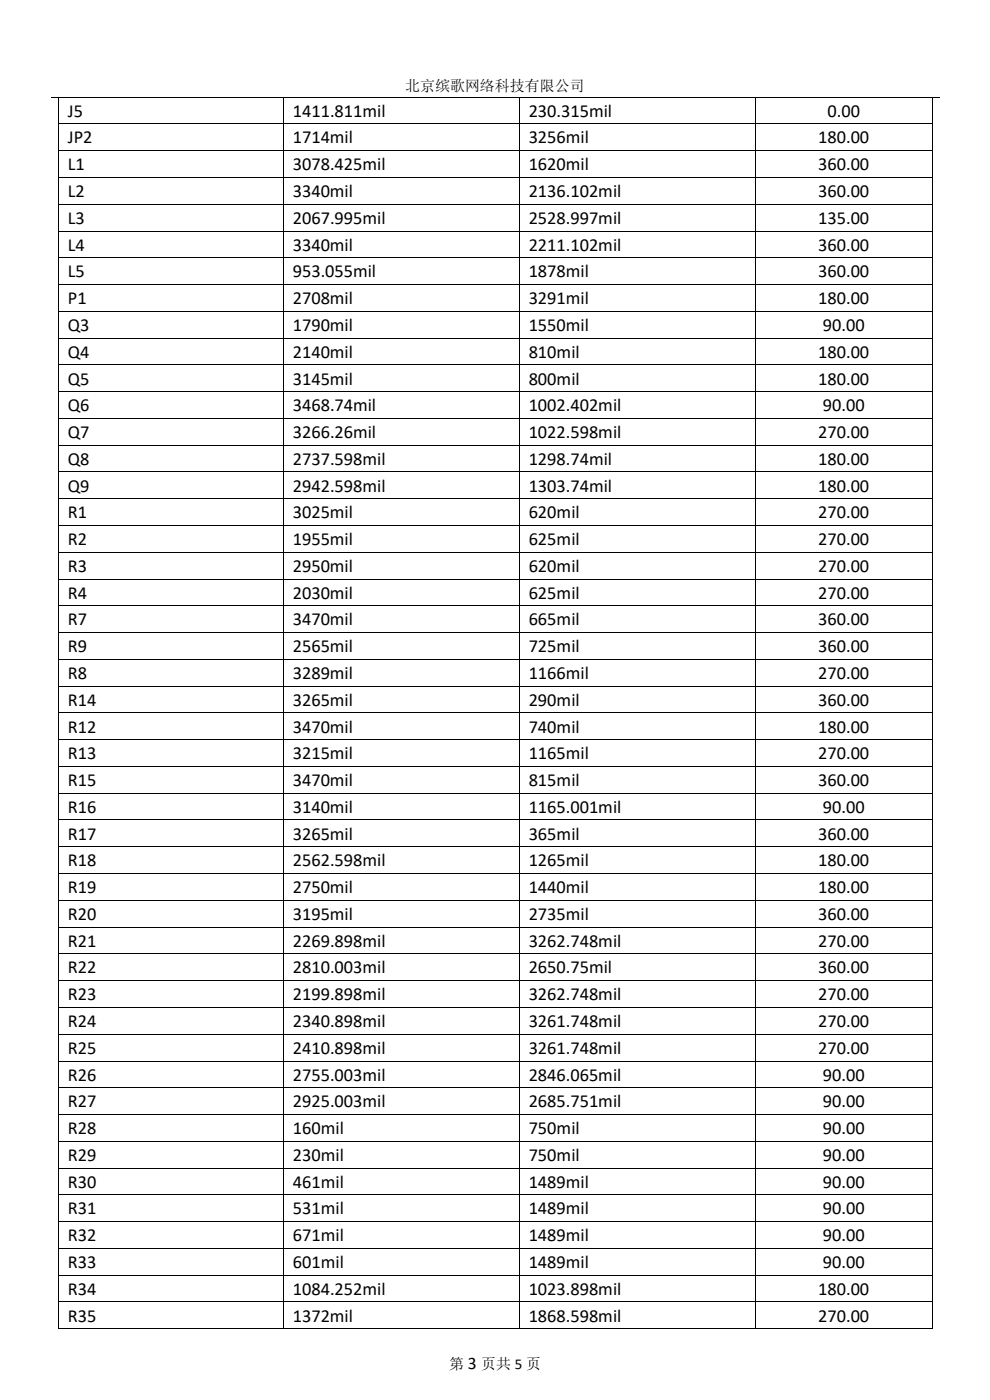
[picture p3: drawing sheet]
<svg xmlns="http://www.w3.org/2000/svg" width="210mm" height="297mm" viewBox="0 0 210 297" stroke-linecap="round" stroke-linejoin="round" font-family="sans-serif">
<defs><g id="words">
<g font-size="3.9">
<text x="14.4" y="24.8">J5</text>
<text x="62.1" y="24.8">1411.811mil</text>
<text x="112.1" y="24.8">230.315mil</text>
<text x="175.5" y="24.8">0.00</text>
<text x="14.4" y="30.4">JP2</text>
<text x="62.1" y="30.4">1714mil</text>
<text x="112.1" y="30.4">3256mil</text>
<text x="173.6" y="30.4">180.00</text>
<text x="14.4" y="36.1">L1</text>
<text x="14.4" y="41.8">L2</text>
<text x="62.1" y="36.1">3078.425mil</text>
<text x="62.1" y="41.8">3340mil</text>
<text x="112.1" y="36.1">1620mil</text>
<text x="112.1" y="41.8">2136.102mil</text>
<text x="173.6" y="36.1">360.00</text>
<text x="173.6" y="41.8">360.00</text>
<text x="14.4" y="47.5">L3</text>
<text x="62.1" y="47.5">2067.995mil</text>
<text x="112.1" y="47.5">2528.997mil</text>
<text x="173.6" y="47.5">135.00</text>
<text x="14.4" y="53.2">L4</text>
<text x="62.1" y="53.2">3340mil</text>
<text x="112.1" y="53.2">2211.102mil</text>
<text x="173.6" y="53.2">360.00</text>
<text x="14.4" y="58.8">L5</text>
<text x="62.1" y="58.8">953.055mil</text>
<text x="112.1" y="58.8">1878mil</text>
<text x="173.6" y="58.8">360.00</text>
<text x="14.4" y="64.5">P1</text>
<text x="62.1" y="64.5">2708mil</text>
<text x="112.1" y="64.5">3291mil</text>
<text x="173.6" y="64.5">180.00</text>
<text x="14.4" y="70.2">Q3</text>
<text x="62.1" y="70.2">1790mil</text>
<text x="112.1" y="70.2">1550mil</text>
<text x="174.5" y="70.2">90.00</text>
<text x="14.4" y="75.9">Q4</text>
<text x="62.1" y="75.9">2140mil</text>
<text x="112.1" y="75.9">810mil</text>
<text x="173.6" y="75.9">180.00</text>
<text x="14.4" y="81.6">Q5</text>
<text x="62.1" y="81.6">3145mil</text>
<text x="112.1" y="81.6">800mil</text>
<text x="173.6" y="81.6">180.00</text>
<text x="14.4" y="87.2">Q6</text>
<text x="62.1" y="87.2">3468.74mil</text>
<text x="112.1" y="87.2">1002.402mil</text>
<text x="174.5" y="87.2">90.00</text>
<text x="14.4" y="92.9">Q7</text>
<text x="62.1" y="92.9">3266.26mil</text>
<text x="112.1" y="92.9">1022.598mil</text>
<text x="173.6" y="92.9">270.00</text>
<text x="14.4" y="98.6">Q8</text>
<text x="62.1" y="98.6">2737.598mil</text>
<text x="112.1" y="98.6">1298.74mil</text>
<text x="173.6" y="98.6">180.00</text>
<text x="14.4" y="104.3">Q9</text>
<text x="62.1" y="104.3">2942.598mil</text>
<text x="112.1" y="104.3">1303.74mil</text>
<text x="173.6" y="104.3">180.00</text>
<text x="14.4" y="110">R1</text>
<text x="62.1" y="110">3025mil</text>
<text x="112.1" y="110">620mil</text>
<text x="173.6" y="110">270.00</text>
<text x="14.4" y="115.7">R2</text>
<text x="62.1" y="115.7">1955mil</text>
<text x="112.1" y="115.7">625mil</text>
<text x="173.6" y="115.7">270.00</text>
<text x="14.4" y="121.3">R3</text>
<text x="62.1" y="121.3">2950mil</text>
<text x="112.1" y="121.3">620mil</text>
<text x="173.6" y="121.3">270.00</text>
<text x="14.4" y="127">R4</text>
<text x="62.1" y="127">2030mil</text>
<text x="112.1" y="127">625mil</text>
<text x="173.6" y="127">270.00</text>
<text x="14.4" y="132.7">R7</text>
<text x="62.1" y="132.7">3470mil</text>
<text x="112.1" y="132.7">665mil</text>
<text x="173.6" y="132.7">360.00</text>
<text x="14.4" y="138.3">R9</text>
<text x="62.1" y="138.3">2565mil</text>
<text x="112.1" y="138.3">725mil</text>
<text x="173.6" y="138.3">360.00</text>
<text x="14.4" y="144.1">R8</text>
<text x="14.4" y="149.7">R14</text>
<text x="62.1" y="144.1">3289mil</text>
<text x="62.1" y="149.7">3265mil</text>
<text x="112.1" y="144.1">1166mil</text>
<text x="112.1" y="149.7">290mil</text>
<text x="173.6" y="144.1">270.00</text>
<text x="173.6" y="149.7">360.00</text>
<text x="14.4" y="155.4">R12</text>
<text x="62.1" y="155.4">3470mil</text>
<text x="112.1" y="155.4">740mil</text>
<text x="173.6" y="155.4">180.00</text>
<text x="14.4" y="161.1">R13</text>
<text x="62.1" y="161.1">3215mil</text>
<text x="112.1" y="161.1">1165mil</text>
<text x="173.6" y="161.1">270.00</text>
<text x="14.4" y="166.8">R15</text>
<text x="62.1" y="166.8">3470mil</text>
<text x="112.1" y="166.8">815mil</text>
<text x="173.6" y="166.8">360.00</text>
<text x="14.4" y="172.4">R16</text>
<text x="62.1" y="172.4">3140mil</text>
<text x="112.1" y="172.4">1165.001mil</text>
<text x="174.5" y="172.4">90.00</text>
<text x="14.4" y="178.1">R17</text>
<text x="62.1" y="178.1">3265mil</text>
<text x="112.1" y="178.1">365mil</text>
<text x="173.6" y="178.1">360.00</text>
<text x="14.4" y="183.8">R18</text>
<text x="62.1" y="183.8">2562.598mil</text>
<text x="112.1" y="183.8">1265mil</text>
<text x="173.6" y="183.8">180.00</text>
<text x="14.4" y="189.5">R19</text>
<text x="62.1" y="189.5">2750mil</text>
<text x="112.1" y="189.5">1440mil</text>
<text x="173.6" y="189.5">180.00</text>
<text x="14.4" y="195.2">R20</text>
<text x="62.1" y="195.2">3195mil</text>
<text x="112.1" y="195.2">2735mil</text>
<text x="173.6" y="195.2">360.00</text>
<text x="14.4" y="200.8">R21</text>
<text x="62.1" y="200.8">2269.898mil</text>
<text x="112.1" y="200.8">3262.748mil</text>
<text x="173.6" y="200.8">270.00</text>
<text x="14.4" y="206.5">R22</text>
<text x="62.1" y="206.5">2810.003mil</text>
<text x="112.1" y="206.5">2650.75mil</text>
<text x="173.6" y="206.5">360.00</text>
<text x="14.4" y="212.2">R23</text>
<text x="62.1" y="212.2">2199.898mil</text>
<text x="112.1" y="212.2">3262.748mil</text>
<text x="173.6" y="212.2">270.00</text>
<text x="14.4" y="217.9">R24</text>
<text x="62.1" y="217.9">2340.898mil</text>
<text x="112.1" y="217.9">3261.748mil</text>
<text x="173.6" y="217.9">270.00</text>
<text x="14.4" y="223.6">R25</text>
<text x="62.1" y="223.6">2410.898mil</text>
<text x="112.1" y="223.6">3261.748mil</text>
<text x="173.6" y="223.6">270.00</text>
<text x="14.4" y="229.2">R26</text>
<text x="62.1" y="229.2">2755.003mil</text>
<text x="112.1" y="229.2">2846.065mil</text>
<text x="174.5" y="229.2">90.00</text>
<text x="14.4" y="234.9">R27</text>
<text x="62.1" y="234.9">2925.003mil</text>
<text x="112.1" y="234.9">2685.751mil</text>
<text x="174.5" y="234.9">90.00</text>
<text x="14.4" y="240.6">R28</text>
<text x="62.1" y="240.6">160mil</text>
<text x="112.1" y="240.6">750mil</text>
<text x="174.5" y="240.6">90.00</text>
<text x="14.4" y="246.3">R29</text>
<text x="14.4" y="252">R30</text>
<text x="62.1" y="246.3">230mil</text>
<text x="62.1" y="252">461mil</text>
<text x="112.1" y="246.3">750mil</text>
<text x="112.1" y="252">1489mil</text>
<text x="174.5" y="246.3">90.00</text>
<text x="174.5" y="252">90.00</text>
<text x="14.4" y="257.6">R31</text>
<text x="62.1" y="257.6">531mil</text>
<text x="112.1" y="257.6">1489mil</text>
<text x="174.5" y="257.6">90.00</text>
<text x="14.4" y="263.3">R32</text>
<text x="62.1" y="263.3">671mil</text>
<text x="112.1" y="263.3">1489mil</text>
<text x="174.5" y="263.3">90.00</text>
<text x="14.4" y="269">R33</text>
<text x="62.1" y="269">601mil</text>
<text x="112.1" y="269">1489mil</text>
<text x="174.5" y="269">90.00</text>
<text x="14.4" y="274.7">R34</text>
<text x="62.1" y="274.7">1084.252mil</text>
<text x="112.1" y="274.7">1023.898mil</text>
<text x="173.6" y="274.7">180.00</text>
<text x="14.4" y="280.4">R35</text>
<text x="62.1" y="280.4">1372mil</text>
<text x="112.1" y="280.4">1868.598mil</text>
<text x="173.6" y="280.4">270.00</text>
</g>
<text font-size="3.7" x="99.2" y="290.4">3</text>
<g font-size="3.2">
<text x="85.9" y="19.2">北京缤歌网络科技有限公司</text>
<text x="95.3" y="290.4">第</text>
<text x="102.1" y="290.4">页共 5 页</text>
</g>
</g></defs>
<g fill="none" stroke="#000" stroke-width=".21">
<path d="M10.8 20.6h188.4M12.5 20.7v5.5M12.5 26.4v5.5M12.5 32v5.5M12.5 37.7v5.6M12.6 26.3h47.6M12.6 32h47.6M12.6 37.6h47.6M60.2 20.7v5.5M60.2 26.4v5.5M60.2 32v5.5M60.2 37.7v5.6"/>
<path d="M60.3 26.3h49.9M60.3 32h49.9M60.3 37.6h49.9M110.2 20.7v5.5M110.2 26.4v5.5M110.2 32v5.5M110.2 37.7v5.6M110.3 26.3h49.8M110.3 32h49.8M110.3 37.6h49.8M160.2 20.7v5.5M160.2 26.4v5.5"/>
<path d="M160.2 32v5.5M160.2 37.7v5.6M160.3 26.3h37.4M160.3 32h37.4M160.3 37.6h37.4M197.7 20.7v5.5M197.7 26.4v5.5M197.7 32v5.5M197.7 37.7v5.6M12.5 43.4v5.5M12.5 49.1v5.5M12.5 54.8v5.5"/>
<path d="M12.6 43.3h47.6M12.6 49h47.6M12.6 54.7h47.6M60.2 43.4v5.5M60.2 49.1v5.5M60.2 54.8v5.5M60.3 43.3h49.9M60.3 49h49.9M60.3 54.7h49.9M110.2 43.4v5.5M110.2 49.1v5.5M110.2 54.8v5.5"/>
<path d="M110.3 43.3h49.8M110.3 49h49.8M110.3 54.7h49.8M160.2 43.4v5.5M160.2 49.1v5.5M160.2 54.8v5.5M160.3 43.3h37.4M160.3 49h37.4M160.3 54.7h37.4M197.7 43.4v5.5M197.7 49.1v5.5M197.7 54.8v5.5"/>
<path d="M12.5 60.5v5.5M12.5 66.1v5.5M12.5 71.8v5.5M12.5 77.5v5.5M12.6 60.4h47.6M12.6 66h47.6M12.6 71.7h47.6M12.6 77.4h47.6M60.2 60.5v5.5M60.2 66.1v5.5M60.2 71.8v5.5M60.2 77.5v5.5"/>
<path d="M60.3 60.4h49.9M60.3 66h49.9M60.3 71.7h49.9M60.3 77.4h49.9M110.2 60.5v5.5M110.2 66.1v5.5M110.2 71.8v5.5M110.2 77.5v5.5M110.3 60.4h49.8M110.3 66h49.8M110.3 71.7h49.8M110.3 77.4h49.8"/>
<path d="M160.2 60.5v5.5M160.2 66.1v5.5M160.2 71.8v5.5M160.2 77.5v5.5M160.3 60.4h37.4M160.3 66h37.4M160.3 71.7h37.4M160.3 77.4h37.4M197.7 60.5v5.5M197.7 66.1v5.5M197.7 71.8v5.5M197.7 77.5v5.5"/>
<path d="M12.5 83.2v5.5M12.5 88.9v5.5M12.5 94.5v5.5M12.6 83.1h47.6M12.6 88.8h47.6M12.6 94.4h47.6M60.2 83.2v5.5M60.2 88.9v5.5M60.2 94.5v5.5M60.3 83.1h49.9M60.3 88.8h49.9M60.3 94.4h49.9"/>
<path d="M110.2 83.2v5.5M110.2 88.9v5.5M110.2 94.5v5.5M110.3 83.1h49.8M110.3 88.8h49.8M110.3 94.4h49.8M160.2 83.2v5.5M160.2 88.9v5.5M160.2 94.5v5.5M160.3 83.1h37.4M160.3 88.8h37.4M160.3 94.4h37.4"/>
<path d="M197.7 83.2v5.5M197.7 88.9v5.5M197.7 94.5v5.5M12.5 100.2v5.5M12.5 105.9v5.5M12.5 111.6v5.5M12.5 117.3v5.5M12.6 100.1h47.6M12.6 105.8h47.6M12.6 111.5h47.6M12.6 117.2h47.6M60.2 100.2v5.5"/>
<path d="M60.2 105.9v5.5M60.2 111.6v5.5M60.2 117.3v5.5M60.3 100.1h49.9M60.3 105.8h49.9M60.3 111.5h49.9M60.3 117.2h49.9M110.2 100.2v5.5M110.2 105.9v5.5M110.2 111.6v5.5M110.2 117.3v5.5M110.3 100.1h49.8"/>
<path d="M110.3 105.8h49.8M110.3 111.5h49.8M110.3 117.2h49.8M160.2 100.2v5.5M160.2 105.9v5.5M160.2 111.6v5.5M160.2 117.3v5.5M160.3 100.1h37.4M160.3 105.8h37.4M160.3 111.5h37.4M160.3 117.2h37.4M197.7 100.2v5.5"/>
<path d="M197.7 105.9v5.5M197.7 111.6v5.5M197.7 117.3v5.5M12.5 122.9v5.5M12.5 128.6v5.5M12.5 134.3v5.5M12.5 140v5.5M12.6 122.9h47.6M12.6 128.5h47.6M12.6 134.2h47.6M12.6 139.9h47.6M60.2 122.9v5.5"/>
<path d="M60.2 128.6v5.5M60.2 134.3v5.5M60.2 140v5.5M60.3 122.9h49.9M60.3 128.5h49.9M60.3 134.2h49.9M60.3 139.9h49.9M110.2 122.9v5.5M110.2 128.6v5.5M110.2 134.3v5.5M110.2 140v5.5M110.3 122.9h49.8"/>
<path d="M110.3 128.5h49.8M110.3 134.2h49.8M110.3 139.9h49.8M160.2 122.9v5.5M160.2 128.6v5.5M160.2 134.3v5.5M160.2 140v5.5M160.3 122.9h37.4M160.3 128.5h37.4M160.3 134.2h37.4M160.3 139.9h37.4M197.7 122.9v5.5"/>
<path d="M197.7 128.6v5.5M197.7 134.3v5.5M197.7 140v5.5M12.5 145.7v5.5M12.5 151.3v5.5M12.5 157v5.5M12.6 145.6h47.6M12.6 151.3h47.6M12.6 156.9h47.6M60.2 145.7v5.5M60.2 151.3v5.5M60.2 157v5.5"/>
<path d="M60.3 145.6h49.9M60.3 151.3h49.9M60.3 156.9h49.9M110.2 145.7v5.5M110.2 151.3v5.5M110.2 157v5.5M110.3 145.6h49.8M110.3 151.3h49.8M110.3 156.9h49.8M160.2 145.7v5.5M160.2 151.3v5.5M160.2 157v5.5"/>
<path d="M160.3 145.6h37.4M160.3 151.3h37.4M160.3 156.9h37.4M197.7 145.7v5.5M197.7 151.3v5.5M197.7 157v5.5M12.5 162.7v5.5M12.5 168.4v5.5M12.5 174v5.6M12.5 179.7v5.6M12.6 162.6h47.6M12.6 168.3h47.6"/>
<path d="M12.6 173.9h47.6M12.6 179.7h47.6M60.2 162.7v5.5M60.2 168.4v5.5M60.2 174v5.6M60.2 179.7v5.6M60.3 162.6h49.9M60.3 168.3h49.9M60.3 173.9h49.9M60.3 179.7h49.9M110.2 162.7v5.5M110.2 168.4v5.5"/>
<path d="M110.2 174v5.6M110.2 179.7v5.6M110.3 162.6h49.8M110.3 168.3h49.8M110.3 173.9h49.8M110.3 179.7h49.8M160.2 162.7v5.5M160.2 168.4v5.5M160.2 174v5.6M160.2 179.7v5.6M160.3 162.6h37.4M160.3 168.3h37.4"/>
<path d="M160.3 173.9h37.4M160.3 179.7h37.4M197.7 162.7v5.5M197.7 168.4v5.5M197.7 174v5.6M197.7 179.7v5.6M12.5 185.4v5.5M12.5 191.1v5.5M12.5 196.8v5.5M12.6 185.3h47.6M12.6 191h47.6M12.6 196.7h47.6"/>
<path d="M60.2 185.4v5.5M60.2 191.1v5.5M60.2 196.8v5.5M60.3 185.3h49.9M60.3 191h49.9M60.3 196.7h49.9M110.2 185.4v5.5M110.2 191.1v5.5M110.2 196.8v5.5M110.3 185.3h49.8M110.3 191h49.8M110.3 196.7h49.8"/>
<path d="M160.2 185.4v5.5M160.2 191.1v5.5M160.2 196.8v5.5M160.3 185.3h37.4M160.3 191h37.4M160.3 196.7h37.4M197.7 185.4v5.5M197.7 191.1v5.5M197.7 196.8v5.5M12.5 202.4v5.5M12.5 208.1v5.6M12.5 213.8v5.5"/>
<path d="M12.5 219.5v5.5M12.6 202.4h47.6M12.6 208h47.6M12.6 213.7h47.6M12.6 219.4h47.6M60.2 202.4v5.5M60.2 208.1v5.6M60.2 213.8v5.5M60.2 219.5v5.5M60.3 202.4h49.9M60.3 208h49.9M60.3 213.7h49.9"/>
<path d="M60.3 219.4h49.9M110.2 202.4v5.5M110.2 208.1v5.6M110.2 213.8v5.5M110.2 219.5v5.5M110.3 202.4h49.8M110.3 208h49.8M110.3 213.7h49.8M110.3 219.4h49.8M160.2 202.4v5.5M160.2 208.1v5.6M160.2 213.8v5.5"/>
<path d="M160.2 219.5v5.5M160.3 202.4h37.4M160.3 208h37.4M160.3 213.7h37.4M160.3 219.4h37.4M197.7 202.4v5.5M197.7 208.1v5.6M197.7 213.8v5.5M197.7 219.5v5.5M12.5 225.2v5.5M12.5 230.8v5.5M12.5 236.5v5.5"/>
<path d="M12.6 225.1h47.6M12.6 230.8h47.6M12.6 236.4h47.6M60.2 225.2v5.5M60.2 230.8v5.5M60.2 236.5v5.5M60.3 225.1h49.9M60.3 230.8h49.9M60.3 236.4h49.9M110.2 225.2v5.5M110.2 230.8v5.5M110.2 236.5v5.5"/>
<path d="M110.3 225.1h49.8M110.3 230.8h49.8M110.3 236.4h49.8M160.2 225.2v5.5M160.2 230.8v5.5M160.2 236.5v5.5M160.3 225.1h37.4M160.3 230.8h37.4M160.3 236.4h37.4M197.7 225.2v5.5M197.7 230.8v5.5M197.7 236.5v5.5"/>
<path d="M12.5 242.2v5.5M12.5 247.9v5.5M12.5 253.6v5.5M12.5 259.2v5.6M12.6 242.1h47.6M12.6 247.8h47.6M12.6 253.5h47.6M12.6 259.2h47.6M60.2 242.2v5.5M60.2 247.9v5.5M60.2 253.6v5.5M60.2 259.2v5.6"/>
<path d="M60.3 242.1h49.9M60.3 247.8h49.9M60.3 253.5h49.9M60.3 259.2h49.9M110.2 242.2v5.5M110.2 247.9v5.5M110.2 253.6v5.5M110.2 259.2v5.6M110.3 242.1h49.8M110.3 247.8h49.8M110.3 253.5h49.8M110.3 259.2h49.8"/>
<path d="M160.2 242.2v5.5M160.2 247.9v5.5M160.2 253.6v5.5M160.2 259.2v5.6M160.3 242.1h37.4M160.3 247.8h37.4M160.3 253.5h37.4M160.3 259.2h37.4M197.7 242.2v5.5M197.7 247.9v5.5M197.7 253.6v5.5M197.7 259.2v5.6"/>
<path d="M12.5 264.9v5.5M12.5 270.6v5.5M12.5 276.3v5.5M12.6 264.8h47.6M12.6 270.5h47.6M12.6 276.2h47.6M60.2 264.9v5.5M60.2 270.6v5.5M60.2 276.3v5.5M60.3 264.8h49.9M60.3 270.5h49.9M60.3 276.2h49.9"/>
<path d="M110.2 264.9v5.5M110.2 270.6v5.5M110.2 276.3v5.5M110.3 264.8h49.8M110.3 270.5h49.8M110.3 276.2h49.8M160.2 264.9v5.5M160.2 270.6v5.5M160.2 276.3v5.5M160.3 264.8h37.4M160.3 270.5h37.4M160.3 276.2h37.4"/>
<path d="M197.7 264.9v5.5M197.7 270.6v5.5M197.7 276.3v5.5M12.6 281.9h47.6M60.3 281.9h49.9M110.3 281.9h49.8M160.3 281.9h37.4"/>
</g>
<g fill="#000">
<path d="M12.4 26.2h.2v.2h-.2zM12.4 31.9h.2v.1h-.2zM12.4 37.5h.2v.2h-.2zM60.2 26.2h.1v.2h-.1zM60.2 31.9h.1v.1h-.1zM60.2 37.5h.1v.2h-.1zM110.2 26.2h.1v.2h-.1zM110.2 31.9h.1v.1h-.1zM110.2 37.5h.1v.2h-.1zM160.1 26.2h.2v.2h-.2zM160.1 31.9h.2v.1h-.2zM160.1 37.5h.2v.2h-.2z"/>
<path d="M197.7 26.2h.1v.2h-.1zM197.7 31.9h.1v.1h-.1zM197.7 37.5h.1v.2h-.1zM12.4 43.3h.2v.1h-.2zM12.4 48.9h.2v.2h-.2zM12.4 54.6h.2v.2h-.2zM60.2 43.3h.1v.1h-.1zM60.2 48.9h.1v.2h-.1zM60.2 54.6h.1v.2h-.1zM110.2 43.3h.1v.1h-.1zM110.2 48.9h.1v.2h-.1zM110.2 54.6h.1v.2h-.1z"/>
<path d="M160.1 43.3h.2v.1h-.2zM160.1 48.9h.2v.2h-.2zM160.1 54.6h.2v.2h-.2zM197.7 43.3h.1v.1h-.1zM197.7 48.9h.1v.2h-.1zM197.7 54.6h.1v.2h-.1zM12.4 60.3h.2v.2h-.2zM12.4 66h.2v.1h-.2zM12.4 71.6h.2v.2h-.2zM12.4 77.3h.2v.2h-.2zM60.2 60.3h.1v.2h-.1zM60.2 66h.1v.1h-.1z"/>
<path d="M60.2 71.6h.1v.2h-.1zM60.2 77.3h.1v.2h-.1zM110.2 60.3h.1v.2h-.1zM110.2 66h.1v.1h-.1zM110.2 71.6h.1v.2h-.1zM110.2 77.3h.1v.2h-.1zM160.1 60.3h.2v.2h-.2zM160.1 66h.2v.1h-.2zM160.1 71.6h.2v.2h-.2zM160.1 77.3h.2v.2h-.2zM197.7 60.3h.1v.2h-.1zM197.7 66h.1v.1h-.1z"/>
<path d="M197.7 71.6h.1v.2h-.1zM197.7 77.3h.1v.2h-.1zM12.4 83h.2v.2h-.2zM12.4 88.7h.2v.2h-.2zM12.4 94.4h.2v.1h-.2zM60.2 83h.1v.2h-.1zM60.2 88.7h.1v.2h-.1zM60.2 94.4h.1v.1h-.1zM110.2 83h.1v.2h-.1zM110.2 88.7h.1v.2h-.1zM110.2 94.4h.1v.1h-.1zM160.1 83h.2v.2h-.2z"/>
<path d="M160.1 88.7h.2v.2h-.2zM160.1 94.4h.2v.1h-.2zM197.7 83h.1v.2h-.1zM197.7 88.7h.1v.2h-.1zM197.7 94.4h.1v.1h-.1zM12.4 100h.2v.2h-.2zM12.4 105.7h.2v.2h-.2zM12.4 111.4h.2v.2h-.2zM12.4 117.1h.2v.2h-.2zM60.2 100h.1v.2h-.1zM60.2 105.7h.1v.2h-.1zM60.2 111.4h.1v.2h-.1z"/>
<path d="M60.2 117.1h.1v.2h-.1zM110.2 100h.1v.2h-.1zM110.2 105.7h.1v.2h-.1zM110.2 111.4h.1v.2h-.1zM110.2 117.1h.1v.2h-.1zM160.1 100h.2v.2h-.2zM160.1 105.7h.2v.2h-.2zM160.1 111.4h.2v.2h-.2zM160.1 117.1h.2v.2h-.2zM197.7 100h.1v.2h-.1zM197.7 105.7h.1v.2h-.1zM197.7 111.4h.1v.2h-.1z"/>
<path d="M197.7 117.1h.1v.2h-.1zM12.4 122.8h.2v.1h-.2zM12.4 128.4h.2v.2h-.2zM12.4 134.1h.2v.2h-.2zM12.4 139.8h.2v.2h-.2zM60.2 122.8h.1v.1h-.1zM60.2 128.4h.1v.2h-.1zM60.2 134.1h.1v.2h-.1zM60.2 139.8h.1v.2h-.1zM110.2 122.8h.1v.1h-.1zM110.2 128.4h.1v.2h-.1zM110.2 134.1h.1v.2h-.1z"/>
<path d="M110.2 139.8h.1v.2h-.1zM160.1 122.8h.2v.1h-.2zM160.1 128.4h.2v.2h-.2zM160.1 134.1h.2v.2h-.2zM160.1 139.8h.2v.2h-.2zM197.7 122.8h.1v.1h-.1zM197.7 128.4h.1v.2h-.1zM197.7 134.1h.1v.2h-.1zM197.7 139.8h.1v.2h-.1zM12.4 145.5h.2v.2h-.2zM12.4 151.2h.2v.1h-.2zM12.4 156.8h.2v.2h-.2z"/>
<path d="M60.2 145.5h.1v.2h-.1zM60.2 151.2h.1v.1h-.1zM60.2 156.8h.1v.2h-.1zM110.2 145.5h.1v.2h-.1zM110.2 151.2h.1v.1h-.1zM110.2 156.8h.1v.2h-.1zM160.1 145.5h.2v.2h-.2zM160.1 151.2h.2v.1h-.2zM160.1 156.8h.2v.2h-.2zM197.7 145.5h.1v.2h-.1zM197.7 151.2h.1v.1h-.1zM197.7 156.8h.1v.2h-.1z"/>
<path d="M12.4 162.5h.2v.2h-.2zM12.4 168.2h.2v.2h-.2zM12.4 173.9h.2v.1h-.2zM12.4 179.6h.2v.1h-.2zM60.2 162.5h.1v.2h-.1zM60.2 168.2h.1v.2h-.1zM60.2 173.9h.1v.1h-.1zM60.2 179.6h.1v.1h-.1zM110.2 162.5h.1v.2h-.1zM110.2 168.2h.1v.2h-.1zM110.2 173.9h.1v.1h-.1zM110.2 179.6h.1v.1h-.1z"/>
<path d="M160.1 162.5h.2v.2h-.2zM160.1 168.2h.2v.2h-.2zM160.1 173.9h.2v.1h-.2zM160.1 179.6h.2v.1h-.2zM197.7 162.5h.1v.2h-.1zM197.7 168.2h.1v.2h-.1zM197.7 173.9h.1v.1h-.1zM197.7 179.6h.1v.1h-.1zM12.4 185.3h.2v.1h-.2zM12.4 190.9h.2v.2h-.2zM12.4 196.6h.2v.2h-.2zM60.2 185.3h.1v.1h-.1z"/>
<path d="M60.2 190.9h.1v.2h-.1zM60.2 196.6h.1v.2h-.1zM110.2 185.3h.1v.1h-.1zM110.2 190.9h.1v.2h-.1zM110.2 196.6h.1v.2h-.1zM160.1 185.3h.2v.1h-.2zM160.1 190.9h.2v.2h-.2zM160.1 196.6h.2v.2h-.2zM197.7 185.3h.1v.1h-.1zM197.7 190.9h.1v.2h-.1zM197.7 196.6h.1v.2h-.1zM12.4 202.3h.2v.1h-.2z"/>
<path d="M12.4 207.9h.2v.2h-.2zM12.4 213.7h.2v.1h-.2zM12.4 219.3h.2v.2h-.2zM60.2 202.3h.1v.1h-.1zM60.2 207.9h.1v.2h-.1zM60.2 213.7h.1v.1h-.1zM60.2 219.3h.1v.2h-.1zM110.2 202.3h.1v.1h-.1zM110.2 207.9h.1v.2h-.1zM110.2 213.7h.1v.1h-.1zM110.2 219.3h.1v.2h-.1zM160.1 202.3h.2v.1h-.2z"/>
<path d="M160.1 207.9h.2v.2h-.2zM160.1 213.7h.2v.1h-.2zM160.1 219.3h.2v.2h-.2zM197.7 202.3h.1v.1h-.1zM197.7 207.9h.1v.2h-.1zM197.7 213.7h.1v.1h-.1zM197.7 219.3h.1v.2h-.1zM12.4 225h.2v.2h-.2zM12.4 230.7h.2v.1h-.2zM12.4 236.3h.2v.2h-.2zM60.2 225h.1v.2h-.1zM60.2 230.7h.1v.1h-.1z"/>
<path d="M60.2 236.3h.1v.2h-.1zM110.2 225h.1v.2h-.1zM110.2 230.7h.1v.1h-.1zM110.2 236.3h.1v.2h-.1zM160.1 225h.2v.2h-.2zM160.1 230.7h.2v.1h-.2zM160.1 236.3h.2v.2h-.2zM197.7 225h.1v.2h-.1zM197.7 230.7h.1v.1h-.1zM197.7 236.3h.1v.2h-.1zM12.4 242h.2v.2h-.2zM12.4 247.7h.2v.2h-.2z"/>
<path d="M12.4 253.4h.2v.2h-.2zM12.4 259.1h.2v.1h-.2zM60.2 242h.1v.2h-.1zM60.2 247.7h.1v.2h-.1zM60.2 253.4h.1v.2h-.1zM60.2 259.1h.1v.1h-.1zM110.2 242h.1v.2h-.1zM110.2 247.7h.1v.2h-.1zM110.2 253.4h.1v.2h-.1zM110.2 259.1h.1v.1h-.1zM160.1 242h.2v.2h-.2zM160.1 247.7h.2v.2h-.2z"/>
<path d="M160.1 253.4h.2v.2h-.2zM160.1 259.1h.2v.1h-.2zM197.7 242h.1v.2h-.1zM197.7 247.7h.1v.2h-.1zM197.7 253.4h.1v.2h-.1zM197.7 259.1h.1v.1h-.1zM12.4 264.8h.2v.1h-.2zM12.4 270.4h.2v.2h-.2zM12.4 276.1h.2v.2h-.2zM60.2 264.8h.1v.1h-.1zM60.2 270.4h.1v.2h-.1zM60.2 276.1h.1v.2h-.1z"/>
<path d="M110.2 264.8h.1v.1h-.1zM110.2 270.4h.1v.2h-.1zM110.2 276.1h.1v.2h-.1zM160.1 264.8h.2v.1h-.2zM160.1 270.4h.2v.2h-.2zM160.1 276.1h.2v.2h-.2zM197.7 264.8h.1v.1h-.1zM197.7 270.4h.1v.2h-.1zM197.7 276.1h.1v.2h-.1zM12.4 281.8h.2v.2h-.2zM60.2 281.8h.1v.2h-.1zM110.2 281.8h.1v.2h-.1z"/>
<path d="M160.1 281.8h.2v.2h-.2zM197.7 281.8h.1v.2h-.1z"/>
</g>
<use href="#words"/>
</svg>
